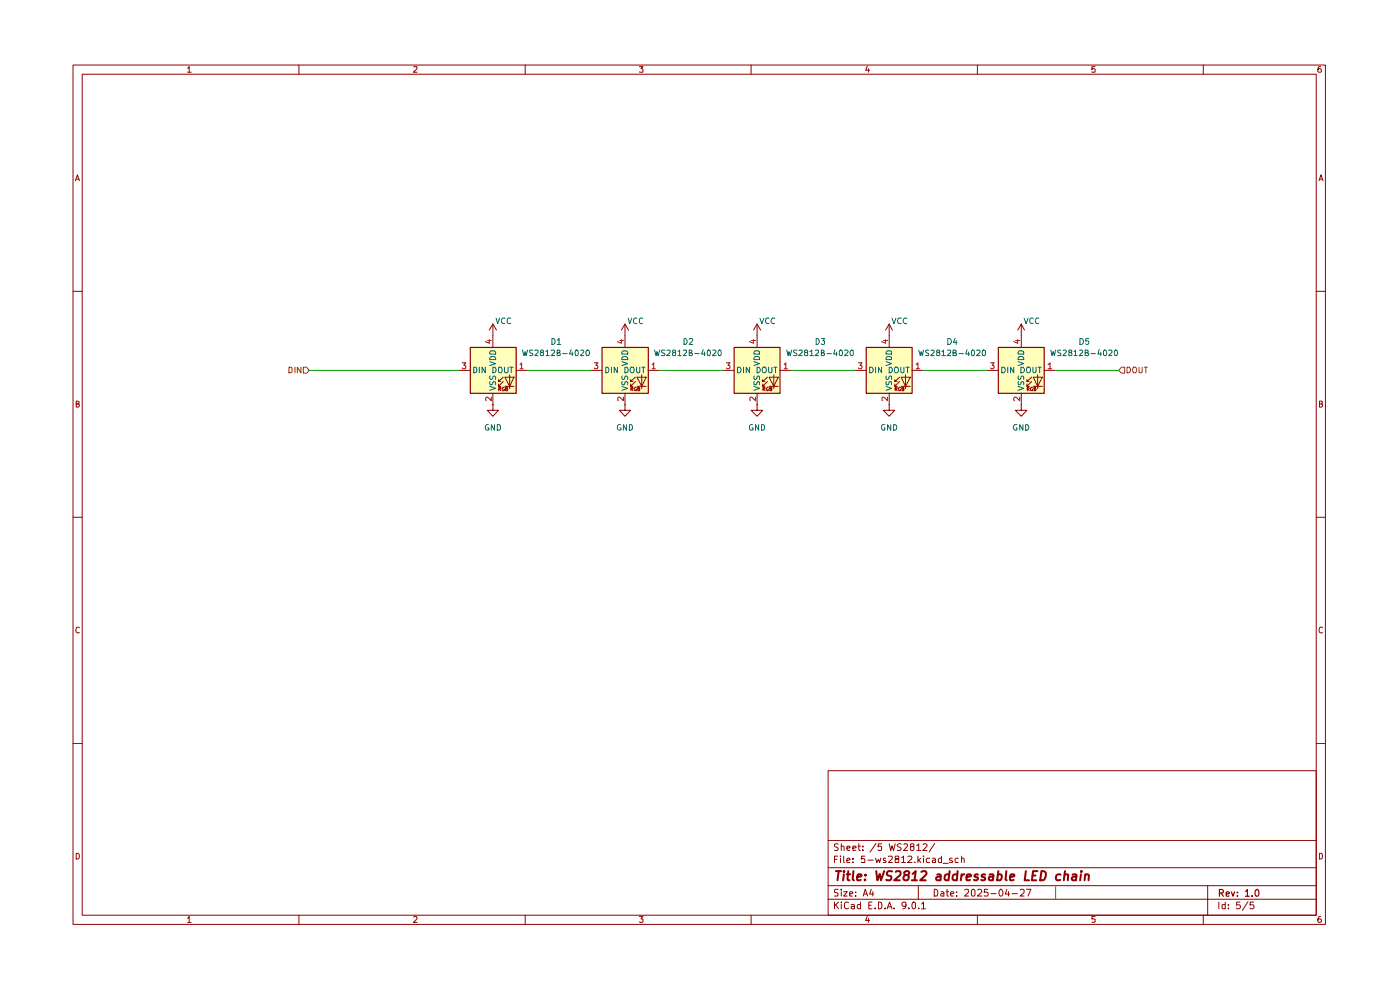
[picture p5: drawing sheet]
<svg xmlns="http://www.w3.org/2000/svg" width="297mm" height="210mm" viewBox="0 0 297 210" stroke-linecap="round" stroke-linejoin="round" font-family="sans-serif">
<g fill="none" stroke="#910000" stroke-width=".21">
<path d="M15.5 13.8h265.7v182.3h-265.7zM17.4 15.7h261.8v178.4h-261.8zM39.8 14.5l.3-.4v1.2M39.8 15.3h.8M63.4 13.8v1.9M87.8 14.2l.6-.1 .1 .4-.8 .8h.8M111.4 13.8v1.9M135.6 14.1h.8l-.4 .5 .4 .1v.5h-.8M159.3 13.8v1.9M184 14.1l-.4 .8h.9M184.2 14.6v.7M207.3 13.8v1.9"/>
<path d="M232.3 14.1h-.7v.6l.2-.1 .5 .1-.1 .6-.6-.1M255.3 13.8v1.9M280.2 14.1l-.5 .1a.94 .94 0 0 0 0 1.1h.5l.1-.1v-.4l-.2-.2h-.3l-.2 .2M16 38.4l.4-1.3 .4 1.3M16.2 38h.6M279.8 38.4l.4-1.3 .5 1.3M279.9 38h.6M15.5 61.8h1.9M279.2 61.8h2M16.2 85.7l.6-.1v-.4l-.6-.1v1.3h.4l.2-.5-.3-.2M279.9 85.7l.6-.1v-.4l-.6-.1v1.3l.6-.1 .1-.4-.3-.2M15.5 109.7h1.9"/>
<path d="M279.2 109.7h2M16.8 133.2l-.2-.2a.65 .65 0 0 0-.5 .6 .65 .65 0 0 0 .5 .7l.2-.1M280.6 133.2l-.3-.2a.65 .65 0 0 0-.5 .6 .65 .65 0 0 0 .5 .7l.3-.1M15.5 157.7h1.9M279.2 157.7h2M175.7 163.5h103.5v30.6h-103.5zM175.7 178.3h103.5M177.8 179.1l-.5-.1-.3 .2v.3l.8 .5-.3 .4-.5-.1M178.5 179.6l.5-.1 .1 .9M178.5 179v1.4M179.7 179.9l.6-.1v-.3h-.6v.2v.6h.6M180.9 179.9l.7-.1-.1-.3h-.6v.8h.6"/>
<path d="M182 179.5h.5M182.2 179v1.2l.3 .2M183 179.5v.2M185.8 178.9l-1.2 1.9M187 179h-.7v.7l.1-.2 .5 .1 .1 .7-.2 .1h-.4l-.1-.1M188.6 179l.4 1.4 .2-1 .4 1 .3-1.4M191.2 179.1a.6 .6 0 0 0-.9 .1l.2 .4 .7 .4-.3 .4-.6-.1M191.8 179.2l.1-.2h.4l.2 .4-.8 1h.8M193.4 179.6l-.3-.3 .3-.3 .5 .2-.1 .3a.56 .56 0 0 0-.6 .2 .56 .56 0 0 0 0 .6l.4 .1 .3-.1v-.6l-.3-.1M194.5 179.4l.4-.4v1.4M195.8 179.2l.2-.2h.4l.3 .4-1 1h1M198.3 178.9l-1.2 1.9"/>
<path d="M16.2 181a.66 .66 0 0 1 .6 .4 .66 .66 0 0 1-.2 .8h-.4zM39.8 194.8l.3-.4v1.3M39.8 195.7h.8M63.4 194.1v2M87.8 194.6l.4-.2 .3 .4-.8 .9h.8M111.4 194.1v2M135.6 194.4h.8l-.4 .5 .4 .1v.6h-.8M159.3 194.1v2M175.7 190.8h103.5M175.7 187.9h103.5M175.7 184.1h103.5M177 191.3v1.5"/>
<path d="M177 182.3h.5M177.3 191.9l.6 .9M177.7 181.6h-.7v1.4M177.8 188.7h-.7v.6a.53 .53 0 0 1 .6 .2 .53 .53 0 0 1 0 .6h-.7M177.9 191.3l-.9 .9M178.3 181.6v.1M178.3 182v1M178.5 191.3v.2M178.5 188.6v.2M178.5 189.1v1M178.5 191.9v.9M179 189.1h.7l-.7 1h.7"/>
<path d="M179 181.6v1.2l.2 .2M179.7 182.5l.6-.1-.1-.4-.5 .1v.7v.2h.6M180 191.5l-.4-.2-.4 .4v.9l.4 .2 .4-.2M180.3 189.7l.6-.2-.1-.3h-.5v.9h.5M180.6 191.9h.4l.3 .1v.8M180.9 182.9v.1M180.9 182.1v.2M181.3 192.2l-.7 .1v.4h.7M181.5 190v.1M181.5 189.2v.1M182.5 191.9h-.4l-.2 .2v.4l.2 .3 .4-.1M182.5 191.3v1.5"/>
<path d="M183 180.3v.1M183.1 190.1l.5-1.5 .5 1.5M183.2 189.7h.7M183.5 181.6h-.7l-.1 .7 .2-.2 .5 .1 .1 .7h-.8M184 194.4l-.4 .8h.9M184.1 182.5h1.1M184.2 194.8v.9M184.3 192h.5M184.8 188.6l-.3 1.1h.8M185 191.3h-.7v1.5h.7M185.2 189.1v1M185.7 192.6v.2"/>
<path d="M185.8 182l.2 1 .3-.7 .3 .7 .3-1M186.3 191.3l.7 .2v1.1l-.3 .2h-.4zM187.8 192.6v.2M187.9 182.1l-.4-.1-.1 .3 .1 .2 .5 .2-.1 .3h-.5M188.2 192.8l.5-1.5 .5 1.5M188.4 192.4h.7M188.5 181.7l.7-.1 .1 .3-.1 .3-.7 .8h.8M189.7 192.6v.2M190.2 182.2l-.3-.2v-.3l.7-.1v.5l-.7 .2 .1 .7 .7-.1v-.6l-.3-.1M191.3 181.9l.4-.3v1.4M191.3 183h.8M192.2 191.9l-.1 .3-.4 .1-.4-.4v-.3a.46 .46 0 0 1 .5-.3 .46 .46 0 0 1 .4 .3l-.2 1-.5 .2"/>
<path d="M192.6 181.7l.7-.1 .2 .3-.1 .3-.9 .8h1M192.8 192.6v.2M193.5 191.5l.4-.2 .3 .3v.9l-.3 .3a.82 .82 0 0 1-.4-1.3zM194.1 182.9v.1M194.5 180.4h.8M194.7 181.6v1.4M194.8 187.9v2.9M194.9 192.6v.2M194.9 182.5l.4 .5M195.3 182l-.6 .6M195.5 191.8l.4-.5v1.5M195.5 192.8h.8"/>
<path d="M195.9 181.6v.1M195.9 182v1M197.2 182.1l-.4-.1-.3 .3 .1 .6 .6 .1M197.9 182.1l.3-.1 .3 .3v.7h-.6l-.1-.4 .7-.2M198.2 188.6a.8 .8 0 0 1 .8 .6 .8 .8 0 0 1-.3 .9h-.5zM199.6 189.2l.4-.1 .2 .2v.8h-.6v-.4l.6-.2M199.7 181.6v1.4h-.5l-.2-.7 .3-.3 .4 .1M200.1 183.1h1.1M200.7 189.1h.5M200.9 188.6v1.3l.1 .2h.2M201.7 189.7l.7-.2-.2-.4h-.4l-.1 .2v.6l.1 .2h.5M202 182.1a.36 .36 0 0 0-.6 .2l.7 .4-.1 .3h-.6"/>
<path d="M202.9 190v.1M202.9 189.2v.1M203.3 182.1l-.4-.1-.3 .3 .2 .7h.5M204 182.2v-.1a.36 .36 0 0 1 .6 .2v.7M204 181.6v1.4M204.6 188.8l.6-.2 .3 .4-.1 .3-.8 .8h.9M206.2 188.8l.3-.2 .3 .4v.8l-.1 .3h-.5l-.1-.3zM207.3 194.1v2M207.4 188.8l.2-.2h.3l.4 .5-.1 .2-.9 .8h1M209.5 188.6h-.6l-.1 .7h.7v.7h-.7M210.2 189.6h1.1M212.3 188.6a.87 .87 0 0 1 .2 1.5h-.3l-.3-.5 .1-.6z"/>
<path d="M213.6 188.6l-.3 1.1h.9M213.9 189.1v1M214.7 189.6h1.1M216.5 188.8l.2-.2 .5 .1 .1 .6-.9 .8h.9M217.8 188.6h.9l-.6 1.5M232.3 194.4h-.7v.6h.7v.6h-.7M255.3 194.1v2M256.2 187.9v6.2M258.6 191.3v1.5M259.9 191.9h-.7v.7l.3 .2 .4-.1M259.9 191.3v1.5M260.6 192.6v.2"/>
<path d="M260.6 191.9v.1M263.1 191.3h-.7l-.1 .7 .7-.1 .1 .6-.3 .3h-.3l-.2-.2M264.7 191.3l-1.1 1.8M265.9 191.3h-.6l-.1 .7 .7-.1 .1 .6-.3 .3h-.4l-.1-.2M279.9 181a.66 .66 0 0 1 .7 .4 .66 .66 0 0 1-.3 .8h-.4zM280.2 194.4a.72 .72 0 0 0-.6 .5 .72 .72 0 0 0 .2 .8l.4-.1a.42 .42 0 0 0 0-.6 .42 .42 0 0 0-.5 0l-.1 .2"/>
</g>
<path d="M258.7 189.4h.8v-.5l-.2-.2h-.6v1.4M259 189.4l.5 .7M260.1 189.7l.7-.2-.1-.2h-.6v.7h.6M261.2 189.2l.4 .9 .3-.9M262.5 190v.1M262.5 189.3v.1M264.2 189.1l.4-.4v1.4M264.2 190.1h.8M265.6 190v.1M266.6 188.7a.76 .76 0 0 1 .5 .7 .76 .76 0 0 1-.5 .7l-.3-.2a.99 .99 0 0 1 .3-1.2z" fill="none" stroke="#910000" stroke-width=".25"/>
<g fill="none" stroke="#910000" stroke-width=".42">
<path d="M177.3 184.8h1.1M177.9 184.8l-.2 1.9M179 185.5l-.1 1.2M179.1 184.8l-.2 .1 .1 .1 .1-.2-.1 .2M179.6 185.5h.8M180 184.8l-.2 1.7 .4 .2M181.1 184.8l-.2 1.7 .2 .2M181.8 186.1l.9-.2v-.4h-.5l-.3 .2-.1 .9h.8M183.5 186.6v.1M183.6 185.5v.2M185.9 184.8l.2 1.9 .5-1.3 .3 1.3 .7-1.9M189.3 184.9l-.7-.1-.4 .3 .1 .5 .8 .4-.1 .6-.3 .1-.7-.1"/>
<path d="M190 185l.3-.2h.5l.2 .2v.4v.2l-1.3 1.1h1.2M192.1 185.6l-.2-.1-.1-.4a.63 .63 0 0 1 1-.1l.1 .2a.63 .63 0 0 1-.8 .4l-.3 .2-.2 .5a.6 .6 0 0 0 1 .3 .6 .6 0 0 0-.1-1M193.4 186.7h1.1M193.6 185.4l.7-.6-.3 1.9M195.4 185l.8-.2 .3 .2 .1 .4-1.4 1.3h1.2M198.8 185.5h.7v1.2M199.6 185.9l-.7 .1-.3 .2v.3l.2 .2 .7-.1M201.4 185.5h-.8l-.2 .8 .3 .4 .5-.1M201.5 184.8l-.3 1.9M203.1 185.5a.65 .65 0 0 0-1 .3v.8a.64 .64 0 0 0 .9 0M203.2 184.8l-.2 1.9M204 185.5l-.2 1.2"/>
<path d="M204.6 185.5h-.4l-.2 .3M205 186.1l.9-.2v-.4h-.5l-.3 .2-.1 .9h.8M207.5 185.5a.48 .48 0 0 0-.8 .3l.1 .2 .6 .1 .1 .4a.6 .6 0 0 1-.9 .1M209 185.5a.48 .48 0 0 0-.8 .3l.1 .2 .4 .1a.36 .36 0 0 1 .2 .5h-.8M209.9 185.5h.8l-.1 1.2M210.7 185.9l-.9 .2v.1v.4h.8M211.7 185.5h.5l.4 .3-.3 .8h-.8M211.8 184.8l-.3 1.9M213.5 184.8l-.2 1.7 .3 .2M214.2 186.1l1-.2v-.4h-.6l-.3 .2-.1 .9h.8M217.6 184.8l-.2 1.9h.9M219.1 185.7h.6"/>
<path d="M220.1 184.8h-.9l-.3 1.9h.9M220.9 184.8h.5l.4 .2a1.28 1.28 0 0 1-.7 1.7h-.4zM225 185.5a.65 .65 0 0 0-.9 .3v.8a.64 .64 0 0 0 .8 0M225.8 185.6l.3-.1h.5l-.1 1.2M225.9 184.8l-.2 1.9M227.5 185.5h.8l-.1 1.2M228.4 185.9l-.7 .1-.3 .2v.3l.2 .2 .7-.1M229.3 185.5l-.2 1.2M229.4 184.8v.2M230.2 185.6l.3-.1h.4v1.2M230.2 185.5l-.1 1.2"/>
</g>
<g fill="#ffb">
<path d="M211.7 73.7h9.8v9.7h-9.8z"/>
<path d="M183.7 73.7h9.8v9.7h-9.8z"/>
<path d="M99.7 73.7h9.8v9.7h-9.8z"/>
<path d="M155.7 73.7h9.7v9.7h-9.7z"/>
<path d="M127.7 73.7h9.8v9.7h-9.8z"/>
</g>
<g fill="none" stroke="#910000" stroke-width=".21">
<path d="M181.3 78.6h2.4M188.6 68.7l-.7 1.3M188.6 68.7l.7 1.3M188.6 68.7v5M192.1 79.5v3M193.5 78.6h2.4M209.3 78.6h2.4M216.7 68.7v5M216.7 68.7l-.8 1.3M216.7 68.7l.6 1.3M220.1 79.5v3M221.5 78.6h2.4"/>
<path d="M188.6 85.8v1.2h1.2l-1.2 1.3-1.2-1.3h1.2M188.6 85.8h.1M188.6 83.4v2.4M189.8 80.9h.5M189.8 82h.5M189.9 82.5h.3l.1-.2-.4-.2v.8M190.1 82.5l.2 .4M190.8 80l-1 .9v-.4M190.8 80.9l-1 1.1v-.6M191 82.2l-.2-.1-.2 .2v.4l.2 .2h.2l-.1-.4M191.2 80h1.9l-1 2zM191.2 82h1.9"/>
<path d="M191.3 82.5h.4l.1-.2-.5-.2v.8h.4l.1-.4h-.2M216.7 85.8v1.2h1.1l-1.1 1.3-1.3-1.3h1.3M216.7 85.8h.1M216.7 83.4v2.4M217.8 80.9h.6M217.8 82h.6M217.9 82.5l.5-.1-.2-.3h-.3v.8M218.1 82.5l.3 .4M218.9 80l-1.1 .9v-.4M218.9 80.9l-1.1 1.1v-.6M219 82.2l-.1-.1-.3 .2v.4l.2 .2h.2l-.1-.4M219.2 80h1.9l-1 2z"/>
<path d="M219.2 82h1.9M219.4 82.5h.3l-.1-.4h-.2v.8h.3l.1-.3-.2-.1"/>
</g>
<path d="M183.8 73.7h9.7v9.7h-9.7zM211.8 73.7h9.7v9.7h-9.7z" fill="none" stroke="#910000" stroke-width=".25"/>
<path d="M182.1 77h.8l-.4 .5 .3 .1v.5l-.5 .1-.2-.1M187.4 72.2h.9M187.9 72v.8l-.9-.3M194.4 77.3l.3-.3v1.2M194.4 78.2h.7M210.1 77h.8l-.4 .5 .3 .1 .1 .4-.3 .2h-.3l-.2-.1M215.5 72.2h.8M215.9 72v.8l-.8-.3M222.3 77.3l.5-.3v1.2M222.3 78.2h.8M188.3 84.2v.8l-.9-.8-.3 .2 .1 .6M216.3 84.2v.8l-.8-.8-.4 .3v.3l.1 .2" fill="none" stroke="#b90000" stroke-width=".21"/>
<g fill="none" stroke="#006665" stroke-width=".21">
<path d="M184.5 77.9h.5a.66 .66 0 0 1 .2 .8 .66 .66 0 0 1-.7 .4zM185.8 77.9v1.2M187 77.9v1.2l-.7-1.2v1.2M188 76.7l1.1 .4-1.1 .5M188 74.6l.2-.2h.7l.2 .2v.5h-1.1zM188 79.8v.6l.3 .1 .2-.2v-.3l.5-.2 .1 .1v.6M188.1 75.7h.9l.1 .2v.4h-1.1zM188.6 77.9h.5a.66 .66 0 0 1 .2 .7 .66 .66 0 0 1-.7 .5zM189.9 77.9h.5l.2 .4-.1 .6-.3 .2-.3-.1-.2-.3zM191.1 77.9v.9a.42 .42 0 0 0 .7 .2v-1.1M192.2 77.9h.7M192.5 77.9v1.2"/>
<path d="M212.5 77.9h.5a.66 .66 0 0 1 .2 .8 .66 .66 0 0 1-.7 .4zM213.8 77.9v1.2M215.1 77.9v1.2l-.7-1.2v1.2M216 76.7l1.2 .4-1.2 .5M216.1 74.6l.1-.2h.7l.3 .2v.5h-1.2zM216.1 79.8v.6l.2 .1 .3-.2v-.3l.3-.2 .3 .1v.6M216.2 75.7h.8l.2 .2v.4h-1.2zM216.6 77.9h.5a.66 .66 0 0 1 .2 .8 .66 .66 0 0 1-.7 .4zM217.9 77.9h.5l.2 .4-.1 .6-.2 .2-.4-.1-.1-.3zM219.1 77.9v.9a.35 .35 0 0 0 .4 .3 .35 .35 0 0 0 .3-.3v-.9M220.2 77.9h.7M220.6 77.9v1.2"/>
<path d="M188 82l1.1 .4-1.1 .4M188 80.9v.7h.4l.4-.7 .3 .1v.6M216 82l1.2 .4-1.2 .4M216.1 80.9v.7h.3l.4-.7 .4 .1v.6"/>
</g>
<path d="M64.3 77.9h.7l.6 .7-.6 .6h-.7z" fill="#fff"/>
<path d="M61.3 77.9h.5l.2 .2v.7l-.4 .3h-.3zM62.6 77.9v1.2M63.8 77.9v1.2l-.7-1.2v1.2M64.3 77.9h.7l.6 .7-.6 .6h-.7z" fill="none" stroke="#765500" stroke-width=".21"/>
<g fill="none" stroke="#910000" stroke-width=".21">
<path d="M97.3 78.6h2.4M104.6 68.7v5M104.6 68.7l-.8 1.3M104.6 68.7l.7 1.3M108.1 79.5v3M109.5 78.6h2.3M125.3 78.6h2.4M132.6 68.7l-.8 1.3M132.6 68.7l.7 1.3M132.6 68.7v5M136.1 79.5v3M137.5 78.6h2.4"/>
<path d="M153.3 78.6h2.4M160.6 68.7l-.8 1.3M160.6 68.7l.8 1.3M160.6 68.7v5M164.2 79.5v3M165.4 78.6h2.5M104.6 85.8v1.2h1.1l-1.1 1.3-1.2-1.3h1.2M104.6 85.8h.1M104.6 83.4v2.4M105.7 80.9h.6M105.7 82h.6M105.8 82.5h.5v-.3l-.5-.1v.8"/>
<path d="M106 82.5l.3 .4M106.8 80l-1.1 .9v-.4M106.8 80.9l-1.1 1.1v-.6M106.9 82.2a.37 .37 0 0 0-.4 .2 .37 .37 0 0 0 .2 .5l.3-.1v-.3h-.2M107.1 80h1.9l-.9 2zM107.1 82h1.9M107.3 82.5h.3l.1-.2-.4-.2v.8h.3l.1-.4h-.2M132.6 85.8v1.2h1.2l-1.2 1.3-1.2-1.3h1.2M132.6 85.8h.1M132.6 83.4v2.4M133.8 80.9h.5M133.8 82h.5"/>
<path d="M133.9 82.5h.4v-.3l-.4-.1v.8M134 82.5l.3 .4M134.8 80l-1 .9v-.4M134.8 80.9l-1 1.1v-.6M135 82.2a.37 .37 0 0 0-.5 .2 .37 .37 0 0 0 .2 .5l.3-.1v-.3h-.1M135.1 80h2l-1 2zM135.1 82h2M135.3 82.5h.3l.1-.2-.4-.2v.8h.3l.1-.4h-.2M160.6 85.8v1.2h1.2l-1.2 1.3-1.3-1.3h1.3M160.6 85.8h.1M160.6 83.4v2.4M161.8 80.9h.5"/>
<path d="M161.8 82h.5M161.9 82.5l.4-.1-.2-.3h-.2v.8M162 82.5l.3 .4M162.8 80l-1 .9v-.4M162.8 80.9l-1 1.1v-.6M163 82.2a.37 .37 0 0 0-.4 .2 .37 .37 0 0 0 .1 .5h.3l-.1-.4M163.1 80h2l-.9 2zM163.1 82h2M163.3 82.5h.4v-.2l-.4-.2v.8h.4v-.4h-.1"/>
</g>
<path d="M99.8 73.7h9.7v9.7h-9.7zM127.7 73.7h9.8v9.7h-9.8zM155.7 73.7h9.8v9.7h-9.8z" fill="none" stroke="#910000" stroke-width=".25"/>
<g fill="none" stroke="#b90000" stroke-width=".21">
<path d="M98 77h.8l-.4 .5 .4 .1v.5l-.2 .1h-.4l-.2-.1M103.5 72.2h.7M103.8 72v.8l-.8-.3M110.3 77.3l.4-.3v1.2M110.3 78.2h.7M126.1 77h.7l-.4 .5 .4 .2-.1 .4-.5 .1-.1-.1M131.5 72.2h.7M131.8 72v.8l-.8-.3M138.3 77.3l.4-.3v1.2M138.3 78.2h.7M154.1 77h.8l-.5 .5 .5 .2-.1 .4-.5 .1-.2-.1M159.4 72.2h.9"/>
<path d="M159.8 72v.8l-.8-.3M166.4 77.3l.3-.3v1.2M166.4 78.2h.6M104.2 84.2v.8l-.8-.8-.4 .3 .1 .5M132.2 84.2v.8l-.8-.8-.3 .2v.6M160.3 84.2v.8l-.9-.8-.3 .2 .1 .6"/>
</g>
<g fill="none" stroke="#006665" stroke-width=".21">
<path d="M100.5 77.9h.4a.66 .66 0 0 1 .3 .7 .66 .66 0 0 1-.7 .5zM101.7 77.9v1.2M103 77.9v1.2l-.7-1.2v1.2M103.9 76.7l1.3 .4-1.3 .5M104 74.6l.2-.2h.6l.4 .4v.3h-1.3zM104 79.8l-.1 .5 .2 .2 .3-.1 .2-.5 .2-.1 .4 .2-.1 .5M104.1 75.7h.9l.2 .6h-1.3zM104.6 77.9h.4a.66 .66 0 0 1 .2 .7 .66 .66 0 0 1-.6 .5zM105.7 78.1l.2-.2h.4l.1 .2a.65 .65 0 0 1-.4 1l-.3-.2zM107 77.9v.9l.3 .3h.2l.3-.3v-.9M108.1 77.9h.8M108.5 77.9v1.2"/>
<path d="M128.5 77.9h.4a.66 .66 0 0 1 .3 .7 .66 .66 0 0 1-.7 .5zM129.7 77.9v1.2M131 77.9v1.2l-.7-1.2v1.2M131.9 76.7l1.3 .4-1.3 .5M132 74.6l.2-.2h.6l.3 .2 .1 .5h-1.3zM132 79.8l-.1 .5 .3 .2 .2-.1 .4-.6 .4 .2-.1 .5M132.1 75.7a.72 .72 0 0 1 1.1 .6h-1.3zM132.6 77.9h.4a.66 .66 0 0 1 .2 .7 .66 .66 0 0 1-.6 .5zM133.9 77.9h.5v.2a.65 .65 0 0 1-.4 1l-.3-.4zM135 77.9v.9l.3 .3 .4-.1v-1.1M136.1 77.9h.7M136.5 77.9v1.2"/>
<path d="M156.5 77.9h.5a.66 .66 0 0 1 .2 .8 .66 .66 0 0 1-.7 .4zM157.7 77.9v1.2M159 77.9v1.2l-.7-1.2v1.2M159.9 76.7l1.2 .4-1.2 .5M160 74.6l.2-.2h.7l.2 .2v.5h-1.2zM160 79.8v.6h.4l.2-.5 .3-.1 .2 .1v.6M160.1 75.7h.8l.2 .2v.4h-1.2zM160.6 77.9h.4a.66 .66 0 0 1 .3 .7 .66 .66 0 0 1-.7 .5zM161.9 77.9h.5l.2 .4-.1 .6-.3 .2-.3-.1-.2-.3zM163.1 77.9v.9l.2 .3 .4-.1v-1.1M164.2 77.9h.6M164.5 77.9v1.2"/>
<path d="M103.9 82l1.3 .4-1.3 .4M104 80.9l-.1 .5 .2 .2h.3l.2-.6 .2-.1 .4 .3-.1 .4M131.9 82l1.3 .4-1.3 .4M132 80.9l-.1 .5 .2 .2h.3l.2-.6 .2-.1 .3 .1v.6M159.9 82l1.2 .4-1.2 .4M160 80.9v.7h.4l.2-.6 .2-.1 .3 .1v.6"/>
</g>
<path d="M237.9 77.9h.7v1.3h-.7l-.6-.6z" fill="#fff"/>
<path d="M237.9 77.9h.7v1.3h-.7l-.6-.6zM239.1 77.9h.5a.66 .66 0 0 1 .2 .8 .66 .66 0 0 1-.7 .4zM240.5 77.9h.5l.1 .8a.46 .46 0 0 1-.6 .4 .86 .86 0 0 1 0-1.2zM241.6 77.9l.1 1.1a.36 .36 0 0 0 .6-.2v-.9M242.7 77.9h.7M243.1 77.9v1.2" fill="none" stroke="#765500" stroke-width=".21"/>
<path d="M65.6 78.6h31.7M111.8 78.6h13.5M139.9 78.6h13.4M167.9 78.6h13.4M195.9 78.6h13.4M223.9 78.6h13.4M223.9 188.1v2.5" fill="none" stroke="#090" stroke-width=".21"/>
<g fill="none" stroke="#006665" stroke-width=".21">
<path d="M105.2 67.5l.4 1.2 .4-1.2M107.1 67.6l-.5-.1a.61 .61 0 0 0-.2 .7 .61 .61 0 0 0 .7 .4M108.4 67.6l-.6-.1-.2 .2v.7a.52 .52 0 0 0 .8 .2M110.8 74.2l.4 1.2 .2-.8 .2 .8 .3-1.2M113 74.3h-.7v.4l.7 .4-.1 .3h-.6M113.5 74.3h.6v.5l-.6 .6h.6M114.9 74.8l-.3-.3a.35 .35 0 0 1 .4-.3 .35 .35 0 0 1 .3 .3l-.1 .2a.51 .51 0 0 0-.5 .2 .51 .51 0 0 0 0 .5h.5l.1-.1-.1-.5h-.1M115.8 74.6l.4-.4v1.2M115.8 75.4h.7M116.9 74.3l.5-.1 .3 .3-.8 .9h.8M117.1 71.8a.64 .64 0 0 1 .7 .6 .64 .64 0 0 1-.7 .7zM118.2 74.8h.4l.2-.1v-.4l-.6-.1v1.2h.6l.1-.3-.3-.3"/>
<path d="M118.2 72.1l.4-.3v1.3M118.2 73.1h.8M119.4 75h.9M121.2 74.2l-.4 .9h.8M121.4 74.7v.7M122.1 74.3l.3-.1a.86 .86 0 0 1 .1 1.2h-.4zM123.2 74.3l.4-.1 .3 .4-.8 .8h.8M124.5 74.3l.2-.1a.84 .84 0 0 1 .2 1.2h-.4a.78 .78 0 0 1 0-1.1zM133.3 67.5l.3 1.2 .4-1.2M135.1 67.6l-.5-.1a.61 .61 0 0 0-.2 .8 .61 .61 0 0 0 .7 .3M136.3 67.6l-.5-.1-.2 .2v.7a.45 .45 0 0 0 .7 .2M138.9 74.2l.3 1.2 .2-.8 .2 .8 .4-1.2"/>
<path d="M141.1 74.3h-.7l-.1 .3 .6 .3 .2 .4-.2 .1h-.6M141.5 74.3h.7v.5l-.8 .6h.8M142.9 74.8l-.2-.3a.35 .35 0 0 1 .3-.3 .35 .35 0 0 1 .3 .3v.2a.51 .51 0 0 0-.5 .2 .51 .51 0 0 0-.1 .5h.6v-.4l-.2-.2M143.8 74.6l.4-.4v1.2M143.8 75.4h.7M144.9 74.3h.7v.5l-.7 .6h.7M145.1 71.8a.64 .64 0 0 1 .7 .6 .64 .64 0 0 1-.7 .7zM146.2 74.8h.5v-.5l-.5-.1v1.2h.5l.2-.3-.3-.3M146.2 72l.2-.2h.3l.3 .2-.8 1.1h.8M147.4 75h.9M149.2 74.2l-.4 .9h.8M149.4 74.7v.7"/>
<path d="M150.1 74.3l.3-.1a.86 .86 0 0 1 .1 1.2h-.4zM151.2 74.3l.4-.1 .3 .4-.8 .8h.8M152.5 74.3l.2-.1 .3 .3v.8l-.2 .1h-.3a.78 .78 0 0 1 0-1.1zM161.2 67.5l.4 1.2 .4-1.2M163.1 67.6l-.5-.1a.61 .61 0 0 0-.2 .8 .61 .61 0 0 0 .7 .3M164.3 67.6l-.5-.1a.61 .61 0 0 0-.2 .7 .61 .61 0 0 0 .7 .4M166.9 74.2l.3 1.2 .2-.8 .2 .8 .4-1.2M169.1 74.3h-.7l-.1 .3 .6 .3 .2 .4-.2 .1h-.6M169.5 74.3h.7v.5l-.8 .6h.8M170.9 74.8l-.2-.1v-.4h.6v.4l-.6 .2 .1 .5h.5l.1-.4-.3-.2M171.8 74.6l.4-.4v1.2M171.8 75.4h.7"/>
<path d="M173 74.3h.6v.5l-.7 .6h.7M173.1 71.8a.64 .64 0 0 1 .7 .6 .64 .64 0 0 1-.7 .7zM174.2 74.8h.5v-.5l-.5-.1v1.2h.5l.2-.3-.3-.3M174.2 71.8h.7l-.3 .5 .3 .1v.5l-.2 .2h-.3l-.2-.2M175.4 75h1M177.1 74.2l-.2 .9h.7M177.5 74.7v.7M178.1 74.3l.4-.1a.86 .86 0 0 1 .1 1.2h-.4l-.1-.1zM179.2 74.3l.5-.1 .2 .3-.7 .9h.7M180.5 74.3l.3-.1 .2 .3v.8l-.2 .1h-.3a.78 .78 0 0 1 0-1.1zM189.2 67.5l.5 1.2 .4-1.2M191.2 67.6l-.5-.1a.61 .61 0 0 0-.3 .8 .61 .61 0 0 0 .8 .3"/>
<path d="M192.4 67.6l-.5-.1a.61 .61 0 0 0-.3 .7 .61 .61 0 0 0 .8 .4M194.9 74.2l.3 1.2 .2-.8 .3 .8 .2-1.2M197 74.3l-.4-.1-.3 .3 .3 .3 .4 .2v.4h-.7M197.5 74.3l.4-.1 .3 .4-.8 .8h.8M198.9 74.8l-.2-.1v-.4h.6v.4l-.6 .2 .1 .5h.4l.2-.1v-.3l-.3-.2M199.8 74.6l.3-.4v1.2M199.8 75.4h.8M201 74.3h.7v.5l-.8 .6h.8M201.1 71.8a.65 .65 0 0 1 .7 .6 .65 .65 0 0 1-.7 .7zM202.2 74.8h.6v-.5l-.6-.1v1.2h.6l.1-.3-.3-.3M202.6 71.8l-.3 .8h.7M202.9 72.2v.9"/>
<path d="M203.5 75h.9M205.1 74.2l-.2 .9h.8M205.5 74.7v.7M206.2 74.3l.2-.1a.84 .84 0 0 1 .2 1.2h-.4l-.1-.1zM207.2 74.3l.5-.1 .2 .3-.7 .9h.7M208.4 74.3l.4-.1 .2 .3v.8l-.1 .1h-.5zM217.3 67.5l.4 1.2 .4-1.2M219.2 67.6l-.5-.1a.61 .61 0 0 0-.3 .8 .61 .61 0 0 0 .8 .3M220.4 67.6l-.5-.1a.61 .61 0 0 0-.3 .8 .61 .61 0 0 0 .8 .3M222.9 74.2l.3 1.2 .2-.8 .3 .8 .2-1.2M225 74.3l-.4-.1-.2 .3v.3l.6 .2v.4h-.6M225.5 74.3l.5-.1 .2 .4-.7 .8h.7"/>
<path d="M226.9 74.8l-.2-.1v-.4h.6v.4l-.6 .2 .1 .5h.4l.2-.1v-.3l-.2-.2M227.8 74.6l.4-.4v1.2M227.8 75.4h.7M229 74.3l.4-.1 .3 .4-.8 .8h.8M229.1 71.8a.65 .65 0 0 1 .8 .6 .65 .65 0 0 1-.8 .7zM230.2 74.8h.4l.3-.2-.1-.3-.6-.1v1.2h.6l.2-.3-.4-.3M231 71.8h-.6l-.1 .6 .6-.1 .1 .6-.3 .2-.4-.2M231.5 75h.9M233.2 74.2l-.3 .9h.8M233.5 74.7v.7M234.2 74.3l.2-.1a.84 .84 0 0 1 .2 1.2h-.3l-.2-.1zM235.2 74.3h.7v.5l-.7 .6h.7"/>
<path d="M236.5 74.3l.3-.1a.86 .86 0 0 1 .1 1.2h-.4zM103.6 90.1h-.4a.61 .61 0 0 0-.3 .8 .61 .61 0 0 0 .8 .3v-.4h-.2M104.9 90.1v1.2l-.7-1.2v1.2M105.5 90.1h.5l.2 .2v.7l-.2 .2-.5 .1zM131.7 90.1h-.5l-.2 .2 .1 .8 .3 .2 .3-.1v-.4h-.2M132.9 90.1v1.2l-.7-1.2v1.2M133.5 90.1h.4a.66 .66 0 0 1 .3 .7 .66 .66 0 0 1-.7 .5zM159.7 90.1h-.5l-.2 .2v.7a.52 .52 0 0 0 .8 .2v-.4h-.3M160.9 90.1v1.2l-.6-1.2v1.2M161.5 90.1h.5a.66 .66 0 0 1 .2 .7 .66 .66 0 0 1-.7 .5zM187.7 90.1h-.5l-.2 .2v.7a.45 .45 0 0 0 .7 .2v-.4h-.2M189 90.1v1.2l-.7-1.2v1.2"/>
<path d="M189.6 90.1h.4a.66 .66 0 0 1 .2 .7 .66 .66 0 0 1-.6 .5zM215.7 90.1h-.5a.61 .61 0 0 0-.2 .8 .61 .61 0 0 0 .7 .3v-.4h-.1M217 90.1v1.2l-.7-1.2v1.2M217.6 90.1h.4a.66 .66 0 0 1 .2 .7 .66 .66 0 0 1-.6 .5z"/>
</g>
</svg>
